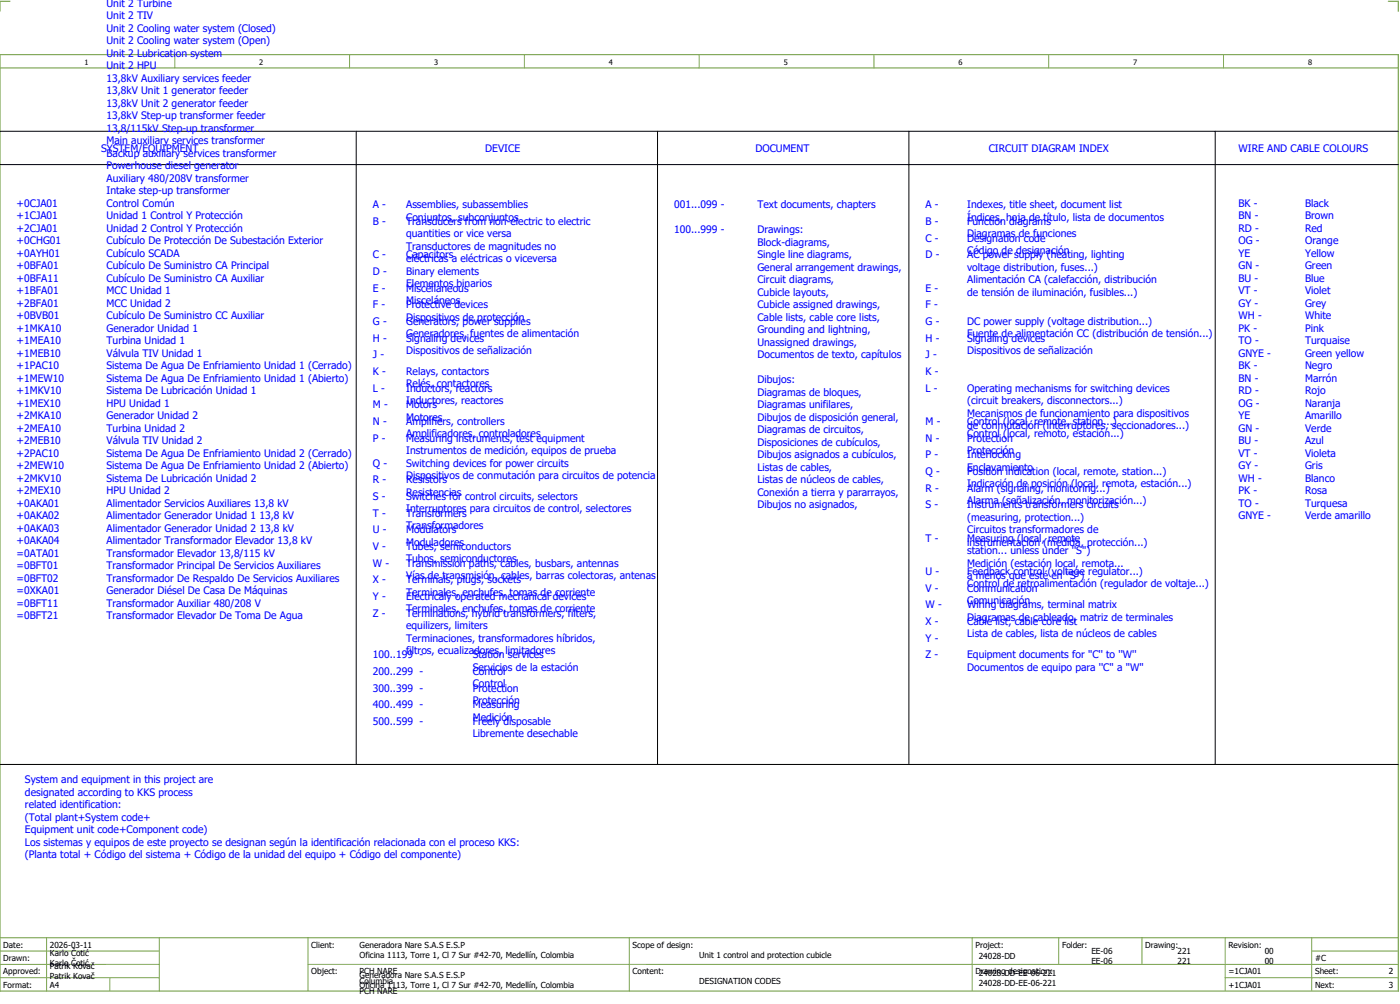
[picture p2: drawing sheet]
<svg xmlns="http://www.w3.org/2000/svg" width="421mm" height="301mm" viewBox="0 0 421 301" stroke-linecap="round" stroke-linejoin="round" font-family="sans-serif">
<defs><g id="words">
<g font-size="3.1" fill="#00f">
<text x="32" y="2">Unit 2 Turbine</text>
<text x="32" y="5.8">Unit 2 TIV</text>
<text x="32" y="9.5">Unit 2 Cooling water system (Closed)</text>
<text x="32" y="13.3">Unit 2 Cooling water system (Open)</text>
<text x="32" y="17">Unit 2 Lubrication system</text>
<text x="32" y="20.8">Unit 2 HPU</text>
<text x="32" y="24.5">13,8kV Auxiliary services feeder</text>
<text x="32" y="28.3">13,8kV Unit 1 generator feeder</text>
<text x="32" y="32">13,8kV Unit 2 generator feeder</text>
<text x="32" y="35.8">13,8kV Step-up transformer feeder</text>
<text x="32" y="39.5">13,8/115kV Step-up transformer</text>
<text x="30.4" y="45.6">SYSTEM/EQUIPMENT</text>
<text x="32" y="43.3">Main auxiliary services transformer</text>
<text x="32" y="47">Backup auxiliary services transformer</text>
<text x="145.8" y="45.6">DEVICE</text>
<text x="226.9" y="45.6">DOCUMENT</text>
<text x="297" y="45.6">CIRCUIT DIAGRAM INDEX</text>
<text x="372" y="45.6">WIRE AND CABLE COLOURS</text>
<text x="32" y="50.8">Powerhouse diesel generator</text>
<text x="32" y="54.5">Auxiliary 480/208V transformer</text>
<text x="32" y="58.3">Intake step-up transformer</text>
<text x="5" y="62">+0CJA01</text>
<text x="5" y="65.8">+1CJA01</text>
<text x="32" y="62">Control Común</text>
<text x="32" y="65.8">Unidad 1 Control Y Protección</text>
<text x="112" y="62.5">A -</text>
<text x="122" y="62.5">Assemblies, subassemblies</text>
<text x="202.5" y="62.5">001...099 -</text>
<text x="227.5" y="62.5">Text documents, chapters</text>
<text x="278" y="62.5">A -</text>
<text x="290.5" y="62.5">Indexes, title sheet, document list</text>
<text x="372" y="62">BK -</text>
<text x="372" y="65.8">BN -</text>
<text x="392" y="62">Black</text>
<text x="392" y="65.8">Brown</text>
<text x="5" y="69.5">+2CJA01</text>
<text x="32" y="69.5">Unidad 2 Control Y Protección</text>
<text x="112" y="67.5">B -</text>
<text x="122" y="66.3">Conjuntos, subconjuntos</text>
<text x="122" y="67.5">Transducers from non-electric to electric</text>
<text x="122" y="71.3">quantities or vice versa</text>
<text x="202.5" y="70">100...999 -</text>
<text x="227.5" y="70">Drawings:</text>
<text x="278" y="67.5">B -</text>
<text x="290.5" y="66.3">Índices, hoja de título, lista de documentos</text>
<text x="290.5" y="67.5">Function diagrams</text>
<text x="290.5" y="71.3">Diagramas de funciones</text>
<text x="372" y="69.5">RD -</text>
<text x="392" y="69.5">Red</text>
<text x="5" y="73.3">+0CHG01</text>
<text x="5" y="77">+0AYH01</text>
<text x="32" y="73.3">Cubículo De Protección De Subestación Exterior</text>
<text x="32" y="77">Cubículo SCADA</text>
<text x="112" y="77.5">C -</text>
<text x="122" y="75">Transductores de magnitudes no</text>
<text x="122" y="77.5">Capacitors</text>
<text x="227.5" y="73.8">Block-diagrams,</text>
<text x="227.5" y="77.5">Single line diagrams,</text>
<text x="278" y="72.5">C -</text>
<text x="278" y="77.5">D -</text>
<text x="290.5" y="72.5">Designation code</text>
<text x="290.5" y="76.3">Código de designación</text>
<text x="290.5" y="77.5">AC power supply (heating, lighting</text>
<text x="372" y="73.3">OG -</text>
<text x="372" y="77">YE</text>
<text x="392" y="73.3">Orange</text>
<text x="392" y="77">Yellow</text>
<text x="5" y="80.8">+0BFA01</text>
<text x="32" y="80.8">Cubículo De Suministro CA Principal</text>
<text x="112" y="82.5">D -</text>
<text x="122" y="78.8">eléctricas a eléctricas o viceversa</text>
<text x="122" y="82.5">Binary elements</text>
<text x="227.5" y="81.3">General arrangement drawings,</text>
<text x="290.5" y="81.3">voltage distribution, fuses...)</text>
<text x="372" y="80.8">GN -</text>
<text x="392" y="80.8">Green</text>
<text x="5" y="84.5">+0BFA11</text>
<text x="5" y="88.3">+1BFA01</text>
<text x="32" y="84.5">Cubículo De Suministro CA Auxiliar</text>
<text x="32" y="88.3">MCC Unidad 1</text>
<text x="112" y="87.5">E -</text>
<text x="122" y="86.3">Elementos binarios</text>
<text x="122" y="87.5">Miscellaneous</text>
<text x="227.5" y="85">Circuit diagrams,</text>
<text x="227.5" y="88.8">Cubicle layouts,</text>
<text x="278" y="87.5">E -</text>
<text x="290.5" y="85">Alimentación CA (calefacción, distribución</text>
<text x="290.5" y="88.8">de tensión de iluminación, fusibles...)</text>
<text x="372" y="84.5">BU -</text>
<text x="372" y="88.3">VT -</text>
<text x="392" y="84.5">Blue</text>
<text x="392" y="88.3">Violet</text>
<text x="5" y="92">+2BFA01</text>
<text x="5" y="95.8">+0BVB01</text>
<text x="32" y="92">MCC Unidad 2</text>
<text x="32" y="95.8">Cubículo De Suministro CC Auxiliar</text>
<text x="112" y="92.5">F -</text>
<text x="122" y="91.3">Misceláneos</text>
<text x="122" y="92.5">Protective devices</text>
<text x="227.5" y="92.5">Cubicle assigned drawings,</text>
<text x="278" y="92.5">F -</text>
<text x="372" y="92">GY -</text>
<text x="372" y="95.8">WH -</text>
<text x="392" y="92">Grey</text>
<text x="392" y="95.8">White</text>
<text x="5" y="99.5">+1MKA10</text>
<text x="32" y="99.5">Generador Unidad 1</text>
<text x="112" y="97.5">G -</text>
<text x="122" y="96.3">Dispositivos de protección</text>
<text x="122" y="97.5">Generators, power supplies</text>
<text x="122" y="101.3">Generadores, fuentes de alimentación</text>
<text x="227.5" y="96.3">Cable lists, cable core lists,</text>
<text x="227.5" y="100">Grounding and lightning,</text>
<text x="278" y="97.5">G -</text>
<text x="290.5" y="97.5">DC power supply (voltage distribution...)</text>
<text x="290.5" y="101.3">Fuente de alimentación CC (distribución de tensión...)</text>
<text x="372" y="99.5">PK -</text>
<text x="392" y="99.5">Pink</text>
<text x="5" y="103.3">+1MEA10</text>
<text x="5" y="107">+1MEB10</text>
<text x="32" y="103.3">Turbina Unidad 1</text>
<text x="32" y="107">Válvula TIV Unidad 1</text>
<text x="112" y="102.5">H -</text>
<text x="112" y="107.5">J -</text>
<text x="122" y="102.5">Signaling devices</text>
<text x="122" y="106.3">Dispositivos de señalización</text>
<text x="227.5" y="103.8">Unassigned drawings,</text>
<text x="227.5" y="107.5">Documentos de texto, capítulos</text>
<text x="278" y="102.5">H -</text>
<text x="278" y="107.5">J -</text>
<text x="290.5" y="102.5">Signaling devices</text>
<text x="290.5" y="106.3">Dispositivos de señalización</text>
<text x="372" y="103.3">TO -</text>
<text x="372" y="107">GNYE -</text>
<text x="392" y="103.3">Turquaise</text>
<text x="392" y="107">Green yellow</text>
<text x="5" y="110.8">+1PAC10</text>
<text x="32" y="110.8">Sistema De Agua De Enfriamiento Unidad 1 (Cerrado)</text>
<text x="112" y="112.5">K -</text>
<text x="122" y="112.5">Relays, contactors</text>
<text x="278" y="112.5">K -</text>
<text x="372" y="110.8">BK -</text>
<text x="392" y="110.8">Negro</text>
<text x="5" y="114.5">+1MEW10</text>
<text x="5" y="118.3">+1MKV10</text>
<text x="32" y="114.5">Sistema De Agua De Enfriamiento Unidad 1 (Abierto)</text>
<text x="32" y="118.3">Sistema De Lubricación Unidad 1</text>
<text x="112" y="117.5">L -</text>
<text x="122" y="116.3">Relés, contactores</text>
<text x="122" y="117.5">Inductors, reactors</text>
<text x="227.5" y="115">Dibujos:</text>
<text x="227.5" y="118.8">Diagramas de bloques,</text>
<text x="278" y="117.5">L -</text>
<text x="290.5" y="117.5">Operating mechanisms for switching devices</text>
<text x="372" y="114.5">BN -</text>
<text x="372" y="118.3">RD -</text>
<text x="392" y="114.5">Marrón</text>
<text x="392" y="118.3">Rojo</text>
<text x="5" y="122">+1MEX10</text>
<text x="5" y="125.8">+2MKA10</text>
<text x="32" y="122">HPU Unidad 1</text>
<text x="32" y="125.8">Generador Unidad 2</text>
<text x="112" y="122.5">M -</text>
<text x="122" y="121.3">Inductores, reactores</text>
<text x="122" y="122.5">Motors</text>
<text x="227.5" y="122.5">Diagramas unifilares,</text>
<text x="290.5" y="121.3">(circuit breakers, disconnectors...)</text>
<text x="290.5" y="125">Mecanismos de funcionamiento para dispositivos</text>
<text x="372" y="122">OG -</text>
<text x="372" y="125.8">YE</text>
<text x="392" y="122">Naranja</text>
<text x="392" y="125.8">Amarillo</text>
<text x="5" y="129.5">+2MEA10</text>
<text x="32" y="129.5">Turbina Unidad 2</text>
<text x="112" y="127.5">N -</text>
<text x="122" y="126.3">Motores</text>
<text x="122" y="127.5">Amplifiers, controllers</text>
<text x="122" y="131.3">Amplificadores, controladores</text>
<text x="227.5" y="126.3">Dibujos de disposición general,</text>
<text x="227.5" y="130">Diagramas de circuitos,</text>
<text x="278" y="127.5">M -</text>
<text x="290.5" y="128.8">de conmutación (interruptores, seccionadores...)</text>
<text x="290.5" y="127.5">Control (local, remote, station...)</text>
<text x="290.5" y="131.3">Control (local, remoto, estación...)</text>
<text x="372" y="129.5">GN -</text>
<text x="392" y="129.5">Verde</text>
<text x="5" y="133.3">+2MEB10</text>
<text x="5" y="137">+2PAC10</text>
<text x="32" y="133.3">Válvula TIV Unidad 2</text>
<text x="32" y="137">Sistema De Agua De Enfriamiento Unidad 2 (Cerrado)</text>
<text x="112" y="132.5">P -</text>
<text x="122" y="132.5">Measuring instruments, test equipment</text>
<text x="122" y="136.3">Instrumentos de medición, equipos de prueba</text>
<text x="227.5" y="133.8">Disposiciones de cubículos,</text>
<text x="227.5" y="137.5">Dibujos asignados a cubículos,</text>
<text x="278" y="132.5">N -</text>
<text x="278" y="137.5">P -</text>
<text x="290.5" y="132.5">Protection</text>
<text x="290.5" y="136.3">Protección</text>
<text x="290.5" y="137.5">Interlocking</text>
<text x="372" y="133.3">BU -</text>
<text x="372" y="137">VT -</text>
<text x="392" y="133.3">Azul</text>
<text x="392" y="137">Violeta</text>
<text x="5" y="140.8">+2MEW10</text>
<text x="32" y="140.8">Sistema De Agua De Enfriamiento Unidad 2 (Abierto)</text>
<text x="112" y="140">Q -</text>
<text x="122" y="140">Switching devices for power circuits</text>
<text x="122" y="143.8">Dispositivos de conmutación para circuitos de potencia</text>
<text x="227.5" y="141.3">Listas de cables,</text>
<text x="278" y="142.5">Q -</text>
<text x="290.5" y="142.5">Position indication (local, remote, station...)</text>
<text x="290.5" y="141.3">Enclavamiento</text>
<text x="372" y="140.8">GY -</text>
<text x="392" y="140.8">Gris</text>
<text x="5" y="144.5">+2MKV10</text>
<text x="5" y="148.3">+2MEX10</text>
<text x="32" y="144.5">Sistema De Lubricación Unidad 2</text>
<text x="32" y="148.3">HPU Unidad 2</text>
<text x="112" y="145">R -</text>
<text x="122" y="145">Resistors</text>
<text x="122" y="148.8">Resistencias</text>
<text x="227.5" y="145">Listas de núcleos de cables,</text>
<text x="227.5" y="148.8">Conexión a tierra y pararrayos,</text>
<text x="278" y="147.5">R -</text>
<text x="290.5" y="146.3">Indicación de posición (local, remota, estación...)</text>
<text x="290.5" y="147.5">Alarm (signaling, monitoring...)</text>
<text x="372" y="144.5">WH -</text>
<text x="372" y="148.3">PK -</text>
<text x="392" y="144.5">Blanco</text>
<text x="392" y="148.3">Rosa</text>
<text x="5" y="152">+0AKA01</text>
<text x="5" y="155.8">+0AKA02</text>
<text x="32" y="152">Alimentador Servicios Auxiliares 13,8 kV</text>
<text x="32" y="155.8">Alimentador Generador Unidad 1 13,8 kV</text>
<text x="112" y="150">S -</text>
<text x="112" y="155">T -</text>
<text x="122" y="150">Switches for control circuits, selectors</text>
<text x="122" y="153.8">Interruptores para circuitos de control, selectores</text>
<text x="122" y="155">Transformers</text>
<text x="227.5" y="152.5">Dibujos no asignados,</text>
<text x="278" y="152.5">S -</text>
<text x="290.5" y="151.3">Alarma (señalización, monitorización...)</text>
<text x="290.5" y="152.5">Instruments transformers circuits</text>
<text x="372" y="152">TO -</text>
<text x="372" y="155.8">GNYE -</text>
<text x="392" y="152">Turquesa</text>
<text x="392" y="155.8">Verde amarillo</text>
<text x="5" y="159.5">+0AKA03</text>
<text x="32" y="159.5">Alimentador Generador Unidad 2 13,8 kV</text>
<text x="112" y="160">U -</text>
<text x="122" y="158.8">Transformadores</text>
<text x="122" y="160">Modulators</text>
<text x="290.5" y="156.3">(measuring, protection...)</text>
<text x="290.5" y="160">Circuitos transformadores de</text>
<text x="5" y="163.3">+0AKA04</text>
<text x="5" y="167">=0ATA01</text>
<text x="32" y="163.3">Alimentador Transformador Elevador 13,8 kV</text>
<text x="32" y="167">Transformador Elevador 13,8/115 kV</text>
<text x="112" y="165">V -</text>
<text x="122" y="163.8">Moduladores</text>
<text x="122" y="165">Tubes, semiconductors</text>
<text x="278" y="162.5">T -</text>
<text x="290.5" y="163.8">instrumentación (medida, protección...)</text>
<text x="290.5" y="162.5">Measuring (local, remote</text>
<text x="290.5" y="166.3">station... unless under ''S'')</text>
<text x="5" y="170.8">=0BFT01</text>
<text x="32" y="170.8">Transformador Principal De Servicios Auxiliares</text>
<text x="112" y="170">W -</text>
<text x="122" y="168.8">Tubos, semiconductores</text>
<text x="122" y="170">Transmission paths, cables, busbars, antennas</text>
<text x="122" y="173.8">Vías de transmisión, cables, barras colectoras, antenas</text>
<text x="278" y="172.5">U -</text>
<text x="290.5" y="170">Medición (estación local, remota...</text>
<text x="290.5" y="173.8">a menos que esté en ''S'')</text>
<text x="290.5" y="172.5">Feedback control (voltage regulator...)</text>
<text x="5" y="174.5">=0BFT02</text>
<text x="5" y="178.3">=0XKA01</text>
<text x="32" y="174.5">Transformador De Respaldo De Servicios Auxiliares</text>
<text x="32" y="178.3">Generador Diésel De Casa De Máquinas</text>
<text x="112" y="175">X -</text>
<text x="122" y="175">Terminals, plugs, sockets</text>
<text x="122" y="178.8">Terminales, enchufes, tomas de corriente</text>
<text x="278" y="177.5">V -</text>
<text x="290.5" y="176.3">Control de retroalimentación (regulador de voltaje...)</text>
<text x="290.5" y="177.5">Communication</text>
<text x="5" y="182">=0BFT11</text>
<text x="5" y="185.8">=0BFT21</text>
<text x="32" y="182">Transformador Auxiliar 480/208 V</text>
<text x="32" y="185.8">Transformador Elevador De Toma De Agua</text>
<text x="112" y="180">Y -</text>
<text x="112" y="185">Z -</text>
<text x="122" y="180">Electricaly operated mechanical devices</text>
<text x="122" y="183.8">Terminales, enchufes, tomas de corriente</text>
<text x="122" y="185">Terminations, hybrid transformers, filters,</text>
<text x="278" y="182.5">W -</text>
<text x="290.5" y="181.3">Comunicación</text>
<text x="290.5" y="182.5">Wiring diagrams, terminal matrix</text>
<text x="122" y="188.8">equilizers, limiters</text>
<text x="278" y="187.5">X -</text>
<text x="290.5" y="186.3">Diagramas de cableado, matriz de terminales</text>
<text x="290.5" y="187.5">Cable list, cable core list</text>
<text x="290.5" y="191.3">Lista de cables, lista de núcleos de cables</text>
<text x="112" y="197.5">100..199 -</text>
<text x="122" y="192.5">Terminaciones, transformadores híbridos,</text>
<text x="122" y="196.3">filtros, ecualizadores, limitadores</text>
<text x="142" y="197.5">Station services</text>
<text x="278" y="192.5">Y -</text>
<text x="278" y="197.5">Z -</text>
<text x="290.5" y="197.5">Equipment documents for ''C'' to ''W''</text>
<text x="112" y="202.5">200..299 -</text>
<text x="142" y="201.3">Servicios de la estación</text>
<text x="142" y="202.5">Control</text>
<text x="290.5" y="201.3">Documentos de equipo para ''C'' a ''W''</text>
<text x="112" y="207.5">300..399 -</text>
<text x="142" y="206.3">Control</text>
<text x="142" y="207.5">Protection</text>
<text x="112" y="212.5">400..499 -</text>
<text x="142" y="211.3">Protección</text>
<text x="142" y="212.5">Measuring</text>
<text x="112" y="217.5">500..599 -</text>
<text x="142" y="216.3">Medición</text>
<text x="142" y="217.5">Freely disposable</text>
<text x="142" y="221.3">Libremente desechable</text>
<text x="7.5" y="235">System and equipment in this project are</text>
<text x="7.5" y="238.8">designated according to KKS process</text>
<text x="7.5" y="242.5">related identification:</text>
<text x="7.5" y="246.3">(Total plant+System code+</text>
<text x="7.5" y="250">Equipment unit code+Component code)</text>
<text x="7.5" y="253.8">Los sistemas y equipos de este proyecto se designan según la identificación relacionada con el proceso KKS:</text>
<text x="7.5" y="257.5">(Planta total + Código del sistema + Código de la unidad del equipo + Código del componente)</text>
</g>
<g font-size="2.5">
<text x="1" y="284.4">Date:</text>
<text x="15" y="286.9">Karlo Čotić</text>
<text x="15" y="284.4">2026-03-11</text>
<text x="93.5" y="284.4">Client:</text>
<text x="108" y="284.4">Generadora Nare S.A.S E.S.P</text>
<text x="108" y="287.4">Oficina 1113, Torre 1, Cl 7 Sur #42-70, Medellín, Colombia</text>
<text x="190" y="284.4">Scope of design:</text>
<text x="210" y="287.4">Unit 1 control and protection cubicle</text>
<text x="293" y="284.4">Project:</text>
<text x="294" y="287.9">24028-DD</text>
<text x="319" y="284.4">Folder:</text>
<text x="327.8" y="286.4">EE-06</text>
<text x="344" y="284.4">Drawing:</text>
<text x="353.7" y="286.4">221</text>
<text x="369" y="284.4">Revision:</text>
<text x="379.9" y="286.4">00</text>
<text x="1" y="288.4">Drawn:</text>
<text x="1" y="292.4">Approved:</text>
<text x="15" y="289.9">Karlo Čotić</text>
<text x="15" y="290.9">Patrik Kovač</text>
<text x="15" y="293.9">Patrik Kovač</text>
<text x="93.5" y="292.4">Object:</text>
<text x="108" y="293.4">Generadora Nare S.A.S E.S.P</text>
<text x="108" y="292.4">PCH NARE</text>
<text x="190" y="292.4">Content:</text>
<text x="293" y="292.4">Drawing designation:</text>
<text x="294" y="292.9">24028-DD-EE-06-221</text>
<text x="327.8" y="289.4">EE-06</text>
<text x="353.7" y="289.4">221</text>
<text x="369" y="292.4">=1CJA01</text>
<text x="379.9" y="289.4">00</text>
<text x="395" y="292.4">Sheet:</text>
<text x="395" y="288.4">#C</text>
<text x="417.1" y="292.4">2</text>
<text x="1" y="296.4">Format:</text>
<text x="15" y="296.4">A4</text>
<text x="108" y="296.4">Oficina 1113, Torre 1, Cl 7 Sur #42-70, Medellín, Colombia</text>
<text x="108" y="295.4">Columbia</text>
<text x="108" y="298.4">PCH NARE</text>
<text x="210" y="295.4">DESIGNATION CODES</text>
<text x="294" y="295.9">24028-DD-EE-06-221</text>
<text x="369" y="296.4">+1CJA01</text>
<text x="395" y="296.4">Next:</text>
<text x="417.1" y="296.4">3</text>
</g>
<g font-size="2.2">
<text x="25.4" y="19.4">1</text>
<text x="77.9" y="19.4">2</text>
<text x="130.4" y="19.4">3</text>
<text x="182.9" y="19.4">4</text>
<text x="235.4" y="19.4">5</text>
<text x="287.9" y="19.4">6</text>
<text x="340.4" y="19.4">7</text>
<text x="392.9" y="19.4">8</text>
</g>
</g></defs>
<path d="M0 16.4h420v281h-420zM3 .4h-3v3M417 .4h3v3M0 20.4h420M0 281.4h420" fill="none" stroke="#7ca552" stroke-width=".35"/>
<g fill="none" stroke="#7ca552" stroke-width=".3">
<path d="M52.5 16.4v4M105 16.4v4M157.5 16.4v4M210 16.4v4M262.5 16.4v4M315 16.4v4M367.5 16.4v4M0 285.4h47.8M0 293.4h47.8M14 281.4v16M33 293.4v4M47.8 281.4v16"/>
<path d="M47.8 289.4h-47.8M92.5 281.4v16M92.5 289.4h327.5M189 281.4v16M292 281.4v15.8M318 281.4v8M343 281.4v8M368 281.4v15.8M368 293.4h52M394 285.4h26M394 281.4v15.8"/>
</g>
<path d="M0 39.4h420M107 39.4v190M197.5 39.4v190M273 39.4v190M365 39.4v190M0 49.4h420M0 229.4h420" fill="none" stroke="#000" stroke-width=".3"/>
<use href="#words"/>
</svg>
